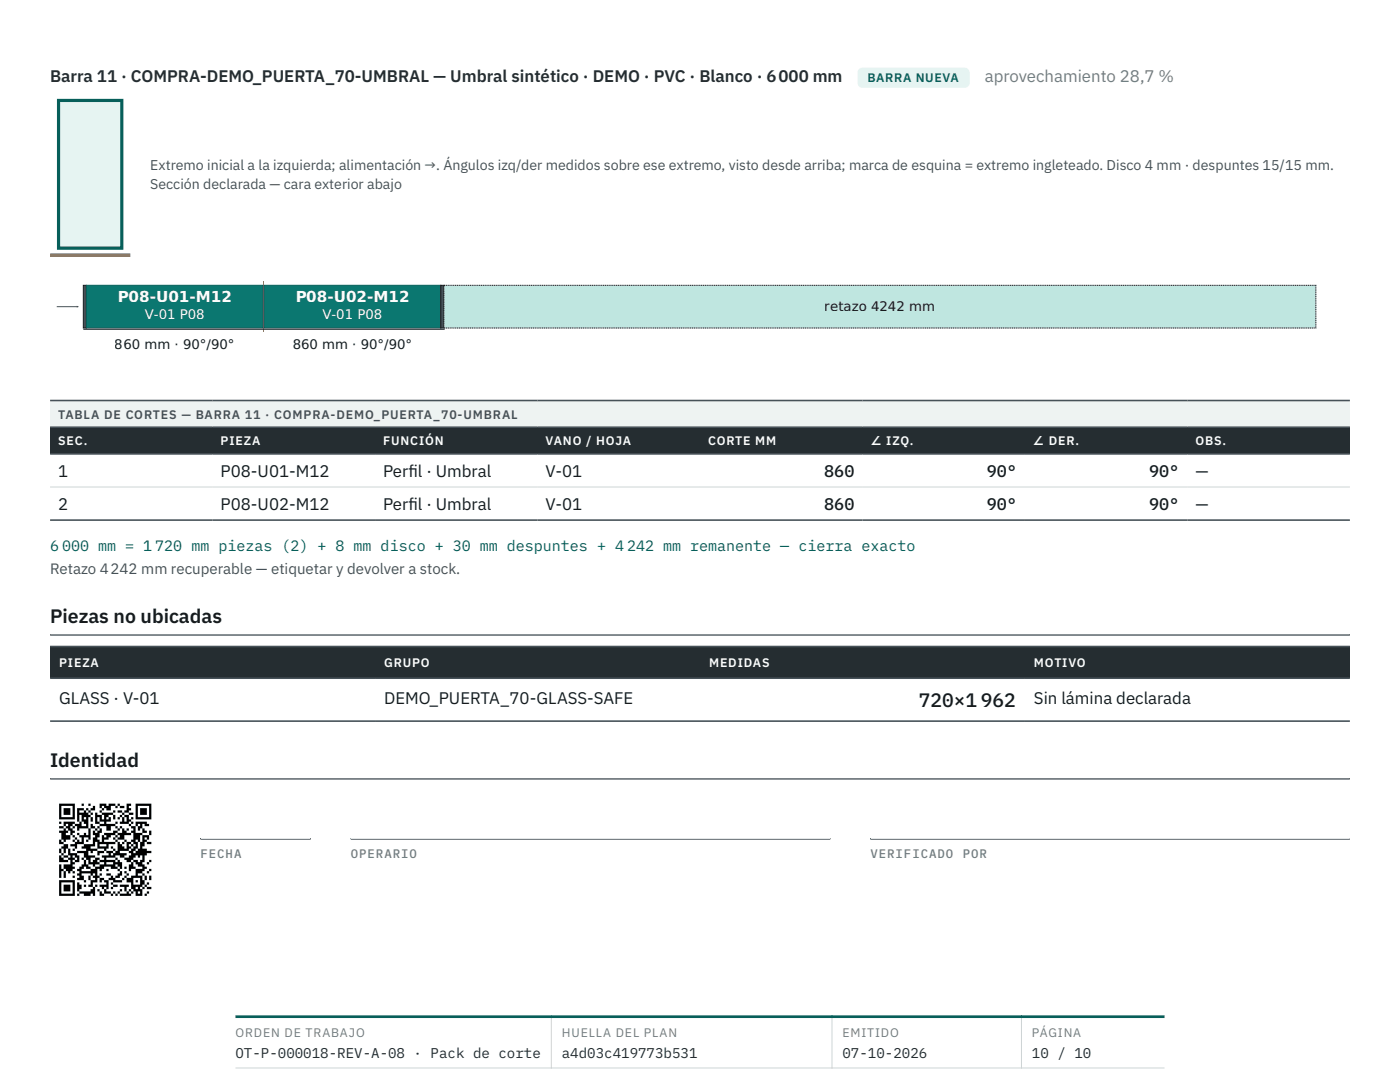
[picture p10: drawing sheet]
<svg xmlns="http://www.w3.org/2000/svg" width="279mm" height="216mm" viewBox="0 0 279 216" stroke-linecap="round" stroke-linejoin="round" font-family="sans-serif">
<defs><g id="words">
<g font-size="3.9" fill="#161c1f">
<text x="10" y="124.3">Piezas no ubicadas</text>
<text x="183.3" y="141.1">720×1 962</text>
<text x="10" y="153">Identidad</text>
</g>
<text font-size="3.4" fill="#252d31" x="10" y="16.4">Barra 11 · COMPRA-DEMO_PUERTA_70-UMBRAL — Umbral sintético · DEMO · PVC · Blanco · 6 000 mm</text>
<text font-size="3.4" fill="#727d82" x="196.5" y="16.4">aprovechamiento 28,7 %</text>
<g font-size="3.4" fill="#161c1f">
<text x="11.6" y="95.2">1</text>
<text x="44" y="95.2">P08-U01-M12</text>
<text x="76.5" y="95.2">Perf</text>
<text x="81.5" y="95.2">il · Umbral</text>
<text x="108.9" y="95.2">V-01</text>
<text x="164.5" y="95.2">860</text>
<text x="196.9" y="95.2">90°</text>
<text x="229.3" y="95.2">90°</text>
<text x="238.6" y="95.2">—</text>
<text x="11.6" y="101.7">2</text>
<text x="44" y="101.7">P08-U02-M12</text>
<text x="76.5" y="101.7">Perf</text>
<text x="81.5" y="101.7">il · Umbral</text>
<text x="108.9" y="101.7">V-01</text>
<text x="164.5" y="101.7">860</text>
<text x="196.9" y="101.7">90°</text>
<text x="229.3" y="101.7">90°</text>
<text x="238.6" y="101.7">—</text>
<text x="11.8" y="140.5">GLASS · V-01</text>
<text x="76.6" y="140.5">DEMO_PUERTA_70-GLASS-SAFE</text>
<text x="206.4" y="140.5">Sin lámina declarada</text>
</g>
<g font-size="3" fill="#fcfdfc">
<text x="23.5" y="60.2">P08-U01-M12</text>
<text x="58.9" y="60.2">P08-U02-M12</text>
</g>
<text font-size="3" fill="#075f5a" x="10" y="110">6 000 mm = 1 720 mm piezas (2) + 8 mm disco + 30 mm despuntes + 4 242 mm remanente — cierra exacto</text>
<text font-size="3" fill="#465158" x="10" y="114.5">Retazo 4 242 mm recuperable — etiquetar y devolver a stock.</text>
<g font-size="2.8" fill="#465158">
<text x="30" y="34">Extremo inicial a la izquierda; alimentación →. Ángulos izq/der medidos sobre ese extremo, visto desde arriba; marca de esquina = extremo ingleteado. Disco 4 mm · despuntes 15/15 mm.</text>
<text x="30" y="37.7">Sección declarada — cara exterior abajo</text>
</g>
<g font-size="2.8" fill="#252d31">
<text x="47" y="211">OT-P-000018-REV-A-08 · Pack de corte</text>
<text x="112.1" y="211">a4d03c419773b531</text>
<text x="168.1" y="211">07-10-2026</text>
<text x="205.9" y="211">10 / 10</text>
</g>
<g font-size="2.7" fill="#fcfdfc">
<text x="28.9" y="63.6">V-01 P08</text>
<text x="64.3" y="63.6">V-01 P08</text>
</g>
<g font-size="2.7" fill="#161c1f">
<text x="164.6" y="62">retazo 4242 mm</text>
<text x="22.9" y="69.7">860 mm · 90°/90°</text>
<text x="58.4" y="69.7">860 mm · 90°/90°</text>
</g>
<text font-size="2.5" fill="#075f5a" x="173.1" y="16.4">BARRA NUEVA</text>
<text font-size="2.5" fill="#465158" x="11.6" y="83.5">TABLA DE CORTES — BARRA 11 · COMPRA-DEMO_PUERTA_70-UMBRAL</text>
<g font-size="2.5" fill="#fcfdfc">
<text x="11.6" y="88.8">SEC.</text>
<text x="44" y="88.8">PIEZA</text>
<text x="76.5" y="88.8">FUNCIÓN</text>
<text x="108.9" y="88.8">VANO / HOJA</text>
<text x="141.3" y="88.8">CORTE MM</text>
<text x="173.7" y="88.8">∠ IZQ.</text>
<text x="206.1" y="88.8">∠ DER.</text>
<text x="238.6" y="88.8">OBS.</text>
<text x="11.8" y="133.1">PIEZA</text>
<text x="76.6" y="133.1">GRUPO</text>
<text x="141.5" y="133.1">MEDIDAS</text>
<text x="206.4" y="133.1">MOTIVO</text>
</g>
<g font-size="2.5" fill="#727d82">
<text x="40" y="171.2">FECHA</text>
<text x="70" y="171.2">OPERARIO</text>
<text x="173.7" y="171.2">VERIFICADO POR</text>
<text x="47" y="206.9">ORDEN DE TRABAJO</text>
<text x="112.1" y="206.9">HUELLA DEL PLAN</text>
<text x="168.1" y="206.9">EMITIDO</text>
<text x="205.9" y="206.9">PÁGINA</text>
</g>
</g></defs>
<path d="M171.1 13.5h22.4v4h-22.4z" fill="#e6f4f2"/>
<path d="M10 79.9h259.4v5.3h-259.4z" fill="#eef3f2"/>
<g fill="#252d31">
<path d="M10 85.2h32.4v5.4h-32.4z"/>
<path d="M42.4 85.2h32.5v5.4h-32.5z"/>
<path d="M74.9 85.2h32.4v5.4h-32.4z"/>
<path d="M107.3 85.2h32.4v5.4h-32.4z"/>
<path d="M139.7 85.2h32.4v5.4h-32.4z"/>
<path d="M172.1 85.2h32.5v5.4h-32.5z"/>
<path d="M204.5 85.2h32.5v5.4h-32.5z"/>
<path d="M237 85.2h32.4v5.4h-32.4z"/>
</g>
<path d="M10 97.2h259.4" fill="none" stroke="#cdd5d6" stroke-width=".2"/>
<path d="M10 79.9h259.4M10 85.2h259.4M10 90.6h259.4M10 103.8h259.4" fill="none" stroke="#465158" stroke-width=".32"/>
<path d="M10 126.5l259.4 .1zM10 126.5h259.4v.3h-259.4z" fill-rule="evenodd" fill="#465158"/>
<g fill="#252d31">
<path d="M10 129h64.9v6.3h-64.9z"/>
<path d="M74.9 129h64.8v6.3h-64.8z"/>
<path d="M139.7 129h64.8v6.3h-64.8z"/>
<path d="M204.5 129h64.9v6.3h-64.9z"/>
</g>
<path d="M10 129h259.4M10 135.3h259.4M10 143.9h259.4" fill="none" stroke="#465158" stroke-width=".32"/>
<path d="M10 155.2l259.4 .1zM10 155.2h259.4v.4h-259.4z" fill-rule="evenodd" fill="#465158"/>
<path d="M11.7 20h12.6v29.5h-12.6z" fill="#e6f4f2" stroke="#075f5a" stroke-width=".63" stroke-linecap="butt"/>
<path d="M10 51.2h16z" fill="#000" stroke="#b25e09" stroke-width="1.3" stroke-linecap="butt"/>
<path d="M16.6 56.9h.6v8.6h-.6z" fill="#465158" stroke="#161c1f" stroke-width=".2"/>
<path d="M11.3 61.2h4.3z" fill="#000" stroke="#465158" stroke-width=".2"/>
<path d="M15.3 61l.4 .2-.4 .2z" fill="#465158"/>
<path d="M17.2 56.9h35.3v8.6h-35.3z" fill="#0b7770" stroke="#075f5a" stroke-width=".2"/>
<path d="M52.6 56.2v10" fill="none" stroke="#e56a32" stroke-width=".2"/>
<path d="M52.7 56.9h35.3v8.6h-35.3z" fill="#0b7770" stroke="#075f5a" stroke-width=".2"/>
<path d="M88 56.9h.6v8.6h-.6z" fill="#465158" stroke="#161c1f" stroke-width=".2"/>
<path d="M88.6 56.9h174v8.6h-174z" fill="#bfe6e0" stroke="#161c1f" stroke-width=".2" stroke-dasharray=".2 .1" stroke-linecap="butt"/>
<path d="M16.6 65.7h72.1z" fill="#000" stroke="#161c1f" stroke-width=".2"/>
<path d="M11.8 160.6h3.1zM16.3 160.6h.4zM17.6 160.6h.5zM19.9 160.6h1.3zM21.7 160.6h1.3zM23.5 160.6h.4zM25.3 160.6h.9zM27.1 160.6h3.1zM11.8 161h.4zM14.5 161h.4zM18.5 161h.5zM19.9 161h.4zM20.8 161h1.3zM23 161h.5zM23.9 161h.9zM25.3 161h.4zM27.1 161h.4zM29.8 161h.4zM11.8 161.5h.4zM12.7 161.5h1.3zM14.5 161.5h.4zM15.4 161.5h1.3zM17.2 161.5h.4zM18.1 161.5h.9zM20.3 161.5h.5zM21.2 161.5h.9zM25.3 161.5h.9zM27.1 161.5h.4zM28 161.5h1.3zM29.8 161.5h.4zM11.8 161.9h.4zM12.7 161.9h1.3zM14.5 161.9h.4zM15.4 161.9h.4zM16.7 161.9h.5zM17.6 161.9h.5zM19.9 161.9h.4zM22.6 161.9h.4zM23.5 161.9h.9zM24.8 161.9h.9zM27.1 161.9h.4zM28 161.9h1.3zM29.8 161.9h.4zM11.8 162.4h.4zM12.7 162.4h1.3zM14.5 162.4h.4zM15.4 162.4h2.2zM18.1 162.4h.4zM19 162.4h.4zM20.3 162.4h2.3zM24.4 162.4h.4zM25.7 162.4h.9zM27.1 162.4h.4zM28 162.4h1.3zM29.8 162.4h.4zM11.8 162.8h.4zM14.5 162.8h.4zM15.4 162.8h.4zM16.3 162.8h1.8zM19 162.8h1.3zM20.8 162.8h.9zM22.6 162.8h.4zM23.9 162.8h.5zM24.8 162.8h.9zM27.1 162.8h.4zM29.8 162.8h.4zM11.8 163.3h3.1zM15.4 163.3h.4zM16.3 163.3h.4zM17.2 163.3h.4zM18.1 163.3h.4zM19 163.3h.4zM19.9 163.3h.4zM20.8 163.3h.4zM21.7 163.3h.4zM22.6 163.3h.4zM23.5 163.3h.4zM24.4 163.3h.4zM25.3 163.3h.4zM26.2 163.3h.4zM27.1 163.3h3.1zM15.4 163.7h.4zM16.3 163.7h1.3zM18.1 163.7h.4zM19 163.7h.4zM19.9 163.7h2.2zM24.4 163.7h.4zM25.3 163.7h.9zM11.8 164.2h.4zM12.7 164.2h2.2zM15.8 164.2h.5zM16.7 164.2h.9zM19 164.2h.9zM20.8 164.2h.4zM23 164.2h.5zM23.9 164.2h1.8zM26.2 164.2h.4zM27.1 164.2h2.2zM12.7 164.6h.4zM13.6 164.6h.9zM14.9 164.6h1.4zM17.2 164.6h.4zM18.1 164.6h.4zM19.9 164.6h3.1zM25.7 164.6h.5zM27.1 164.6h.4zM28 164.6h.4zM28.9 164.6h.9zM11.8 165.1h.9zM13.1 165.1h.9zM14.5 165.1h.4zM15.4 165.1h2.2zM18.1 165.1h.9zM19.4 165.1h.5zM21.2 165.1h.9zM23 165.1h.5zM23.9 165.1h.5zM26.2 165.1h.9zM27.5 165.1h.9zM12.7 165.5h.4zM13.6 165.5h.9zM15.4 165.5h.4zM17.6 165.5h.5zM19 165.5h.4zM19.9 165.5h.4zM21.2 165.5h.9zM23.5 165.5h.4zM24.4 165.5h.4zM25.3 165.5h.4zM26.6 165.5h.5zM27.5 165.5h.5zM28.4 165.5h.5zM11.8 166h1.8zM14 166h.9zM17.6 166h.5zM18.5 166h.5zM19.4 166h.9zM22.6 166h.9zM24.4 166h.9zM26.2 166h.9zM28.4 166h.9zM29.8 166h.4zM12.2 166.4h.9zM14 166.4h.5zM15.4 166.4h.4zM16.7 166.4h.5zM17.6 166.4h.5zM18.5 166.4h1.4zM20.8 166.4h2.2zM23.5 166.4h2.7zM26.6 166.4h1.8zM29.8 166.4h.4zM12.2 166.9h1.8zM14.5 166.9h.4zM15.8 166.9h2.3zM19 166.9h.9zM20.3 166.9h.5zM21.2 166.9h.9zM23 166.9h.5zM23.9 166.9h.9zM26.6 166.9h1.4zM28.4 166.9h1.4zM12.2 167.3h1.8zM14.9 167.3h.5zM16.3 167.3h.4zM17.6 167.3h.5zM18.5 167.3h.9zM20.3 167.3h1.4zM22.6 167.3h.4zM23.5 167.3h1.3zM26.6 167.3h1.4zM28.4 167.3h.5zM29.3 167.3h.5zM11.8 167.8h.4zM12.7 167.8h.4zM14.5 167.8h.4zM15.4 167.8h.4zM16.3 167.8h.4zM17.2 167.8h.4zM18.5 167.8h1.4zM20.3 167.8h.5zM23 167.8h.5zM24.8 167.8h.5zM26.2 167.8h.9zM27.5 167.8h.5zM28.4 167.8h.9zM11.8 168.2h.9zM14.9 168.2h1.8zM18.5 168.2h.5zM19.4 168.2h3.6zM23.5 168.2h.4zM24.4 168.2h.4zM25.3 168.2h.9zM26.6 168.2h.9zM28 168.2h.9zM29.3 168.2h.9zM12.7 168.7h.9zM14 168.7h1.4zM16.7 168.7h2.3zM19.4 168.7h.5zM21.2 168.7h.5zM23.5 168.7h.9zM25.3 168.7h.4zM26.2 168.7h.4zM27.1 168.7h.4zM28 168.7h.9zM12.2 169.1h1.4zM14.9 169.1h.5zM16.3 169.1h1.8zM19.4 169.1h2.3zM22.1 169.1h.5zM23.5 169.1h1.3zM25.3 169.1h.9zM26.6 169.1h.9zM28 169.1h.4zM11.8 169.6h.4zM12.7 169.6h.4zM13.6 169.6h.4zM14.5 169.6h.4zM17.2 169.6h2.2zM20.8 169.6h.4zM22.6 169.6h.4zM23.5 169.6h2.2zM26.2 169.6h.9zM27.5 169.6h1.8zM11.8 170h.4zM12.7 170h.4zM13.6 170h.4zM15.4 170h2.2zM18.1 170h.4zM19.4 170h1.4zM21.2 170h1.4zM23 170h.9zM25.7 170h.9zM27.1 170h3.1zM12.2 170.5h.5zM13.6 170.5h1.8zM16.7 170.5h.9zM19.4 170.5h.5zM21.7 170.5h.4zM22.6 170.5h2.7zM26.2 170.5h3.1zM11.8 170.9h.4zM12.7 170.9h.9zM14 170.9h.5zM14.9 170.9h.9zM16.7 170.9h2.3zM20.3 170.9h2.7zM23.9 170.9h.9zM25.7 170.9h1.4zM27.5 170.9h.5zM28.4 170.9h.5zM11.8 171.4h.9zM13.6 171.4h1.3zM15.4 171.4h.4zM16.3 171.4h.4zM17.2 171.4h.9zM19 171.4h.9zM20.8 171.4h.4zM23 171.4h.5zM24.8 171.4h1.8zM28.4 171.4h.5zM11.8 171.8h1.8zM14 171.8h.5zM14.9 171.8h.9zM16.7 171.8h.5zM17.6 171.8h.5zM18.5 171.8h.9zM19.9 171.8h3.1zM23.5 171.8h.4zM25.3 171.8h.9zM26.6 171.8h.9zM28 171.8h.9zM29.8 171.8h.4zM14 172.3h.9zM16.7 172.3h.5zM17.6 172.3h2.3zM20.8 172.3h.4zM22.6 172.3h1.8zM26.2 172.3h.4zM27.1 172.3h1.3zM29.3 172.3h.5zM11.8 172.7h.4zM12.7 172.7h1.8zM16.3 172.7h1.3zM18.5 172.7h.5zM19.9 172.7h3.1zM23.5 172.7h.9zM25.7 172.7h.9zM27.5 172.7h1.4zM11.8 173.2h.4zM12.7 173.2h2.2zM15.8 173.2h.9zM17.2 173.2h.9zM19 173.2h1.8zM22.1 173.2h1.4zM23.9 173.2h.5zM24.8 173.2h.5zM25.7 173.2h1.4zM28.4 173.2h.9zM11.8 173.6h.9zM13.1 173.6h1.4zM15.4 173.6h.9zM18.1 173.6h1.3zM19.9 173.6h.4zM21.2 173.6h.5zM23.5 173.6h.4zM25.7 173.6h.5zM27.1 173.6h1.8zM29.8 173.6h.4zM11.8 174.1h.4zM12.7 174.1h.4zM13.6 174.1h.4zM14.5 174.1h.4zM15.8 174.1h3.6zM23.9 174.1h.5zM24.8 174.1h.5zM27.1 174.1h1.3zM29.3 174.1h.5zM11.8 174.5h.4zM12.7 174.5h.4zM15.4 174.5h.9zM18.1 174.5h.4zM19 174.5h.4zM19.9 174.5h.4zM21.2 174.5h.9zM23.5 174.5h.9zM25.3 174.5h.4zM27.1 174.5h.4zM28.4 174.5h.5zM11.8 174.9h.4zM12.7 174.9h.4zM14.5 174.9h.4zM15.8 174.9h.9zM17.6 174.9h.5zM18.5 174.9h1.4zM22.1 174.9h.5zM23 174.9h.9zM24.8 174.9h.5zM26.2 174.9h2.2zM28.9 174.9h.4zM29.8 174.9h.4zM15.4 175.4h1.3zM17.6 175.4h.5zM19 175.4h.4zM19.9 175.4h.9zM21.7 175.4h1.3zM24.4 175.4h.4zM25.3 175.4h1.3zM28 175.4h.4zM28.9 175.4h.4zM29.8 175.4h.4zM11.8 175.8h3.1zM16.7 175.8h.5zM18.1 175.8h1.3zM19.9 175.8h.4zM20.8 175.8h.9zM22.6 175.8h1.8zM25.3 175.8h1.3zM27.1 175.8h.4zM28 175.8h.9zM11.8 176.3h.4zM14.5 176.3h.4zM15.4 176.3h.4zM18.1 176.3h.4zM21.2 176.3h.5zM22.1 176.3h.5zM26.2 176.3h.4zM28 176.3h.9zM29.3 176.3h.5zM11.8 176.7h.4zM12.7 176.7h1.3zM14.5 176.7h.4zM15.4 176.7h.9zM16.7 176.7h.5zM17.6 176.7h.9zM19 176.7h.4zM19.9 176.7h1.8zM22.6 176.7h.9zM23.9 176.7h1.8zM26.2 176.7h2.2zM28.9 176.7h.4zM11.8 177.2h.4zM12.7 177.2h1.3zM14.5 177.2h.4zM15.4 177.2h.9zM18.5 177.2h.5zM20.3 177.2h.5zM21.2 177.2h.5zM22.1 177.2h.5zM24.8 177.2h.5zM26.2 177.2h.9zM27.5 177.2h.5zM28.4 177.2h.5zM29.3 177.2h.9zM11.8 177.6h.4zM12.7 177.6h1.3zM14.5 177.6h.4zM15.4 177.6h.4zM18.1 177.6h.9zM19.4 177.6h.5zM20.8 177.6h.4zM23.9 177.6h.5zM24.8 177.6h.5zM25.7 177.6h.5zM26.6 177.6h1.8zM11.8 178.1h.4zM14.5 178.1h.4zM15.8 178.1h3.2zM19.9 178.1h.4zM20.8 178.1h1.3zM22.6 178.1h.4zM23.5 178.1h.4zM25.3 178.1h.4zM26.2 178.1h.4zM27.1 178.1h.4zM28 178.1h.4zM29.3 178.1h.5zM11.8 178.5h3.1zM15.4 178.5h.4zM16.7 178.5h1.4zM18.5 178.5h.5zM19.9 178.5h.9zM22.1 178.5h.5zM23 178.5h.5zM23.9 178.5h2.3zM27.1 178.5h1.3zM28.9 178.5h.4z" fill="#000" stroke="#000" stroke-width=".45"/>
<g fill="#465158">
<path d="M40 167.3l22 .1zM40 167.3h22v.3h-22z" fill-rule="evenodd"/>
<path d="M70 167.3l95.7 .1zM70 167.3h95.7v.3h-95.7z" fill-rule="evenodd"/>
<path d="M173.7 167.3l95.7 .1zM173.7 167.3h95.7v.3h-95.7z" fill-rule="evenodd"/>
</g>
<path d="M47 213.1h185.4M110 202.6v10.6M166 202.6v10.6M203.9 202.6v10.6" fill="none" stroke="#cdd5d6" stroke-width=".2"/>
<path d="M47 202.9h185.4" fill="none" stroke="#075f5a" stroke-width=".53"/>
<use href="#words"/>
</svg>
